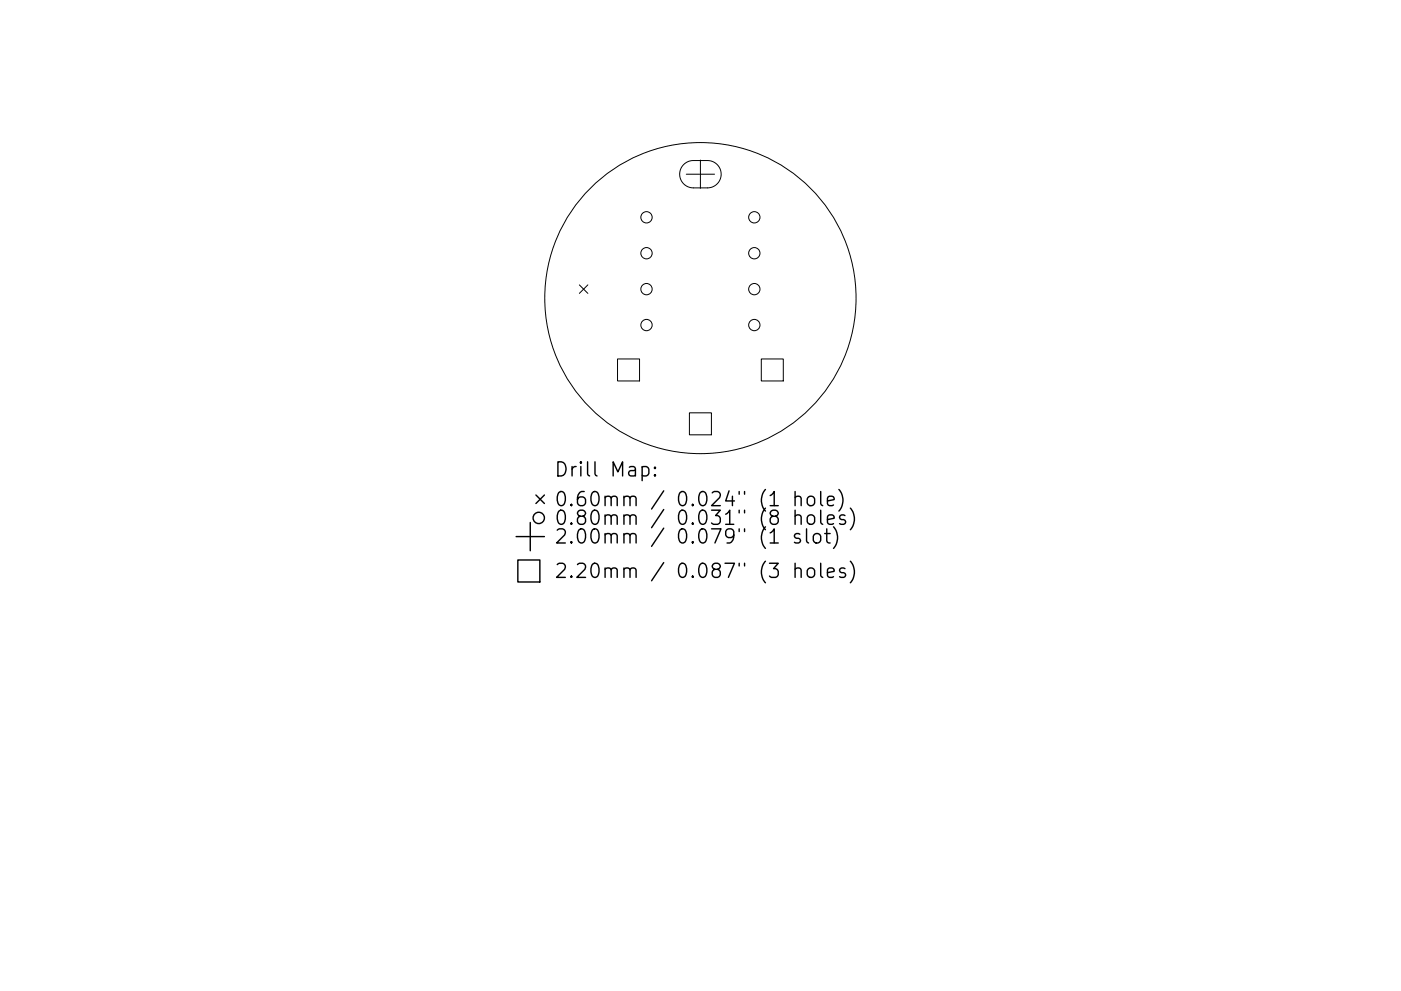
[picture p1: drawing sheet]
<svg xmlns="http://www.w3.org/2000/svg" width="297mm" height="210mm" viewBox="0 0 297 210" stroke-linecap="round" stroke-linejoin="round" font-family="sans-serif">
<defs><g id="words">
<g font-size="4.2">
<text x="117.4" y="101.1">Drill Map:</text>
<text x="117.4" y="107.4">0.60mm / 0.024&quot; (1 hole)</text>
<text x="117.4" y="111.4">0.80mm / 0.031&quot; (8 holes)</text>
<text x="117.4" y="115.3">2.00mm / 0.079&quot; (1 slot)</text>
<text x="117.4" y="122.6">2.20mm / 0.087&quot; (3 holes)</text>
</g>
</g></defs>
<g fill="none" stroke="#000" stroke-width=".21">
<path d="M145 34.9a2.9 2.9 0 0 1 2-.8h3a2.9 2.9 0 0 1 2.9 2.9 2.9 2.9 0 0 1-2.9 2.9h-3a2.9 2.9 0 0 1-2.7-1.8 2.9 2.9 0 0 1 .7-3.2zM145.5 37h6M148.5 34v6M122.8 60.4l1.8 1.8M124.6 60.4l-1.8 1.8M130.9 76.2h4.7v4.6h-4.7zM161.4 76.2h4.7v4.6h-4.7zM146.2 87.6h4.6v4.7h-4.6z"/>
<circle cx="137.1" cy="53.7" r="1.2"/>
<circle cx="137.1" cy="46.1" r="1.2"/>
<circle cx="159.9" cy="53.7" r="1.2"/>
<circle cx="159.9" cy="46.1" r="1.2"/>
<circle cx="137.1" cy="69" r="1.2"/>
<circle cx="137.1" cy="61.3" r="1.2"/>
<circle cx="148.5" cy="63.2" r="33"/>
<circle cx="159.9" cy="69" r="1.2"/>
<circle cx="159.9" cy="61.3" r="1.2"/>
</g>
<g fill="none" stroke="#000" stroke-width=".3">
<path d="M136.1 99.1l.9-.1 .6 .6v.8l-.3 .4-.3 .2-.9-.2M138.9 99.1l.1 .2-.1 .1-.2-.1 .2-.2v.3M109.4 113.8h6M109.8 118.8h4.7v4.7h-4.7zM112.4 110.8v6M113.6 105l1.8 1.8M115.4 105l-1.8 1.8M138.9 100.7l.1 .1-.1 .2-.2-.2 .2-.1v.3M163.3 113.1l.8-.9v3M163.3 115.2h1.7M168.6 105.6a.75 .75 0 0 1 1.3 .1v1.6M168.6 109.5a.74 .74 0 0 1 1.3 .2v1.5"/>
<path d="M168.6 104.3v3M168.6 108.2v3M168.6 119.5v3M169.6 113.3l-.7-.1-.5 .4 .2 .5 1 .2 .1 .3-.1 .5-.3 .1-.9-.1M171 112.2v2.6l.4 .4M171.4 105.4a.81 .81 0 0 1 1.3 .5v.8a.81 .81 0 0 1-.8 .6 .81 .81 0 0 1-.8-.6v-.8zM171.4 109.4a.81 .81 0 0 1 1.3 .4v.9a.81 .81 0 0 1-.8 .6 .81 .81 0 0 1-.8-.6v-.9zM172.6 113.5a.81 .81 0 0 1 .8-.3 .81 .81 0 0 1 .6 .6v.8a.81 .81 0 0 1-.8 .6 .81 .81 0 0 1-.8-.6v-.8zM174 104.3v2.6l.4 .4M174 108.2v2.6l.4 .4M174 119.5v2.6l.4 .4M174.9 113.2h1.1"/>
<path d="M175.3 112.2v2.6l.1 .3 .6 .1M175.4 106.3l1.5-.3-.2-.6-.8-.1-.5 .4v1.2l.2 .2 .3 .2 .8-.2M175.4 110.2l1.5-.2-.2-.6-.8-.2-.5 .5v1.1l.2 .3 .3 .1 .8-.1M176.7 111.8a3.4 3.4 0 0 1 0 4.5M177.9 103.9a3.4 3.4 0 0 1 0 4.5M179.1 109.4l-.7-.2-.4 .5 .1 .4 1 .3 .2 .3-.2 .4-.2 .1-.9-.1M180.3 107.8a3.4 3.4 0 0 1 0 4.6M180.3 119.1a3.4 3.4 0 0 1 0 4.5M168.6 120.8a.75 .75 0 0 1 1.3 .1v1.6M171.4 120.6a.81 .81 0 0 1 1.3 .5v.8a.81 .81 0 0 1-.8 .6 .81 .81 0 0 1-.8-.6v-.8zM175.4 121.5l1.5-.3-.2-.6-.8-.1-.5 .4v1.2l.2 .3 .3 .1 .8-.1M179.1 120.6l-.7-.1-.4 .4 .1 .5 1 .2 .2 .3-.2 .5-.2 .1-.9-.1"/>
<circle cx="114.2" cy="109.9" r="1.2"/>
</g>
<use href="#words"/>
</svg>
